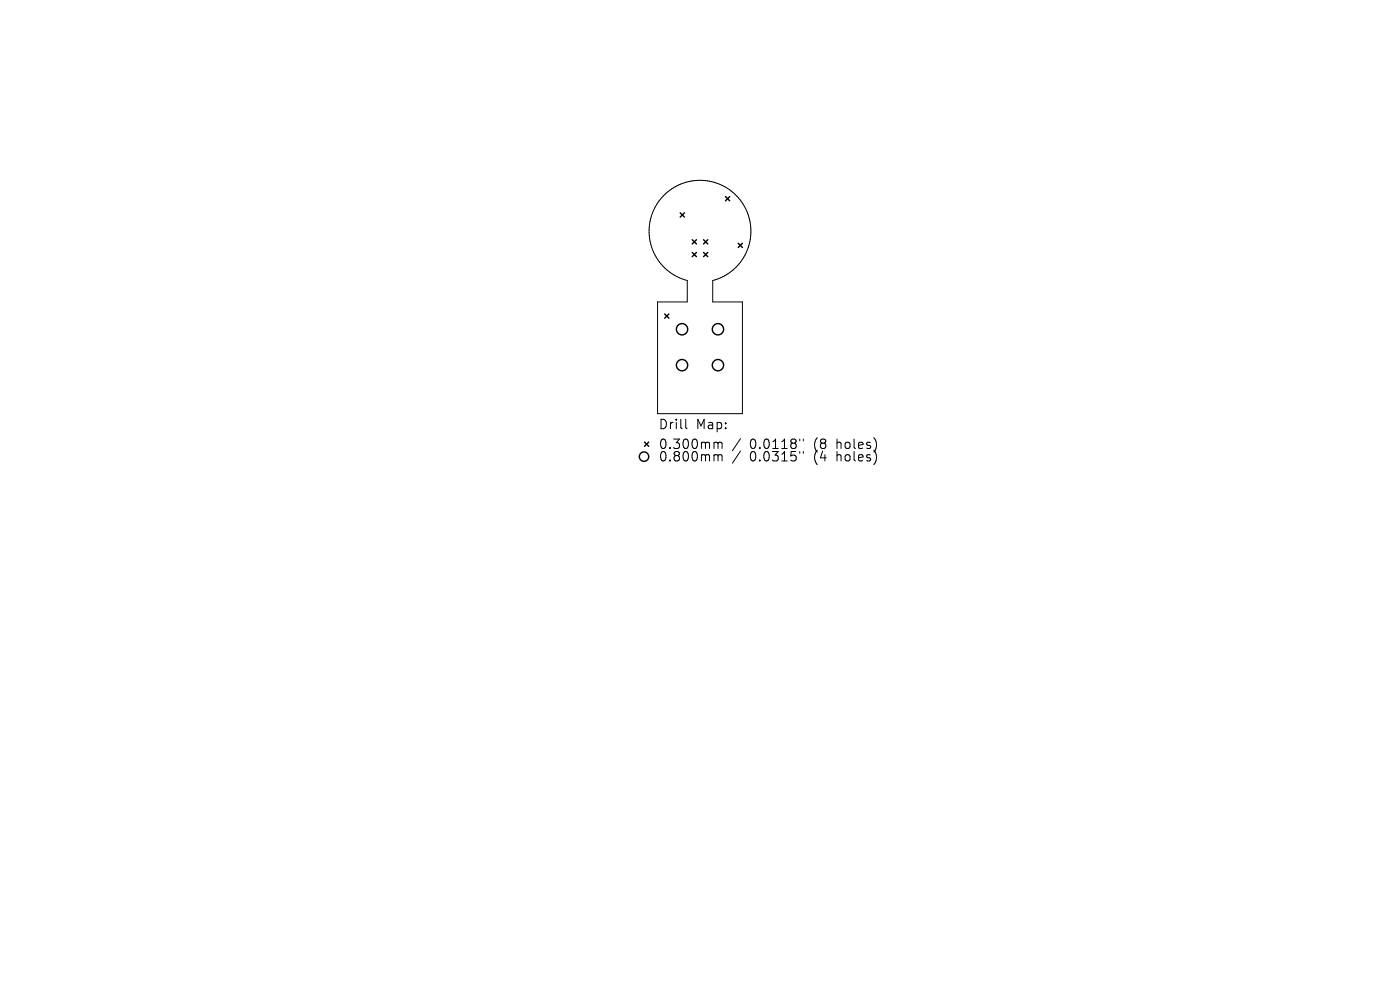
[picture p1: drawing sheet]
<svg xmlns="http://www.w3.org/2000/svg" width="297mm" height="210mm" viewBox="0 0 297 210" stroke-linecap="round" stroke-linejoin="round" font-family="sans-serif">
<defs><g id="words">
<g font-size="2.8">
<text x="139.6" y="91.3">Drill</text>
<text x="139.6" y="95.5">0.300mm</text>
<text x="147.6" y="91.3">Map:</text>
<text x="159.1" y="95.5">0.0118&quot;</text>
<text x="172.8" y="95.5">(8</text>
<text x="177.8" y="95.5">holes)</text>
<text x="139.6" y="98.2">0.800mm</text>
<text x="159.1" y="98.2">0.0315&quot;</text>
<text x="172.8" y="98.2">(4</text>
<text x="177.8" y="98.2">holes)</text>
</g>
</g></defs>
<g fill="none" stroke="#000" stroke-width=".21">
<path d="M140.7 41.6a10.8 10.8 0 0 1 17.1 2 10.8 10.8 0 0 1-6.6 15.9v4.6h6.3v23.7h-18v-23.7h6.3v-4.6a10.8 10.8 0 0 1-5.1-17.9zM145.5 88.9v1.8l.3 .2M151.8 93.8l.4 .1 .1 .2M151.8 96.4h.2l.3 .3M152.3 94.1l.3-.3 .5 .1 .1 1.2M152.3 94.1v1M152.3 96.7v1.1M152.3 96.7l.3-.3 .5 .1 .1 1.3M157.1 93l-1.7 2.6M157.1 95.7l-1.7 2.6M169.7 93.1v.4M169.7 95.8v.4"/>
<path d="M170.4 93.1v.4M170.4 95.8v.4"/>
</g>
<g fill="none" stroke="#000" stroke-width=".3">
<path d="M144.3 45.2l.9 .9M145.2 45.2l-.9 .9M146.8 50.9l.9 .9M146.8 53.6l.9 .9M147.7 50.9l-.9 .9M147.7 53.6l-.9 .9M149.2 50.9l.9 .9M149.2 53.6l.9 .9M150.1 50.9l-.9 .9M150.1 53.6l-.9 .9M153.9 41.7l.9 .9M154.8 41.7l-.9 .9"/>
<path d="M156.6 51.6l.9 .9M157.5 51.6l-.9 .9M141 66.6l.9 .9M141.9 66.6l-.9 .9M136.7 93.8l.9 .9M137.6 93.8l-.9 .9"/>
<circle cx="144.7" cy="69.8" r="1.2"/>
<circle cx="144.7" cy="77.5" r="1.2"/>
<circle cx="152.3" cy="69.8" r="1.2"/>
<circle cx="152.3" cy="77.5" r="1.2"/>
<circle cx="136.6" cy="96.9" r="1"/>
</g>
<use href="#words"/>
</svg>
